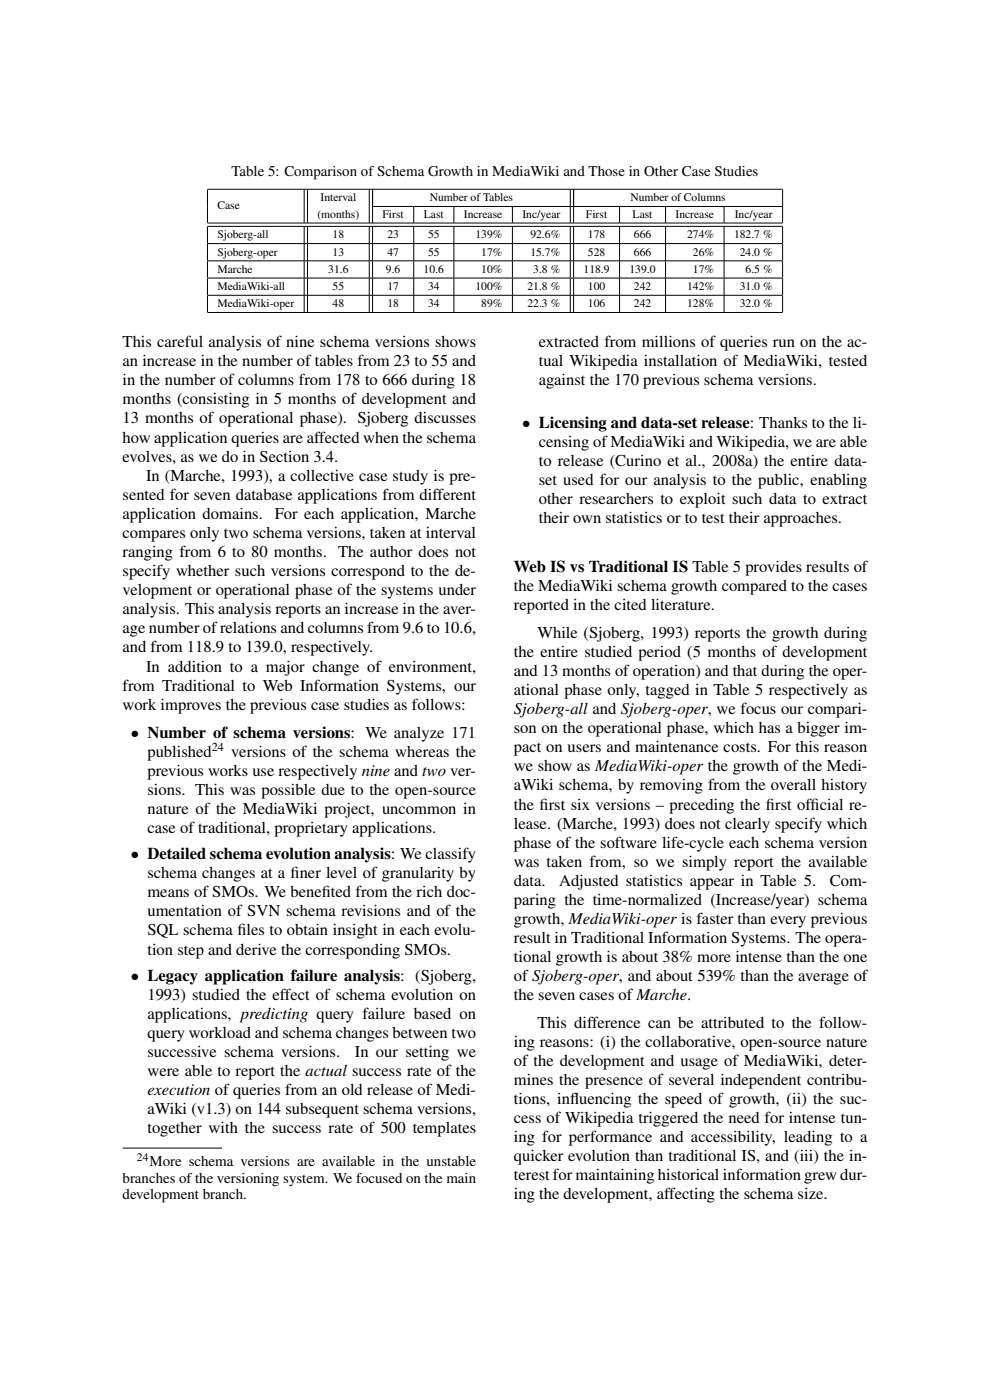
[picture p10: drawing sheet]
<svg xmlns="http://www.w3.org/2000/svg" width="210mm" height="297mm" viewBox="0 0 210 297" stroke-linecap="round" stroke-linejoin="round" font-family="sans-serif">
<defs><g id="words">
<g font-size="3.5">
<text x="26" y="73.7">This careful analysis of nine schema versions shows</text>
<text x="26" y="77.7">an increase in the number of tables from 23 to 55 and</text>
<text x="114.3" y="73.7">extracted from millions of queries run on the ac-</text>
<text x="114.3" y="77.7">tual Wikipedia installation of MediaWiki, tested</text>
<text x="26" y="81.8">in the number of columns from 178 to 666 during 18</text>
<text x="114.3" y="81.8">against the 170 previous schema versions.</text>
<text x="26" y="85.8">months (consisting in 5 months of development and</text>
<text x="26" y="89.8">13 months of operational phase). Sjoberg discusses</text>
<text x="26" y="93.9">how application queries are affected when the schema</text>
<text x="110.8" y="90.8">• Licensing and data-set release: Thanks to the li-</text>
<text x="114.3" y="94.9">censing of MediaWiki and Wikipedia, we are able</text>
<text x="26" y="97.9">evolves, as we do in Section 3.4.</text>
<text x="114.3" y="98.9">to release (Curino et al., 2008a) the entire data-</text>
<text x="26" y="106.1">sented for seven database applications from different</text>
<text x="31" y="102">In (Marche, 1993), a collective case study is pre-</text>
<text x="114.3" y="103">set used for our analysis to the public, enabling</text>
<text x="114.3" y="107">other researchers to exploit such data to extract</text>
<text x="26" y="110.1">application domains.</text>
<text x="58.3" y="110.1">For each application, Marche</text>
<text x="114.3" y="111.1">their own statistics or to test their approaches.</text>
<text x="26" y="114.1">compares only two schema versions, taken at interval</text>
<text x="26" y="118.2">ranging from 6 to 80 months. The author does not</text>
<text x="26" y="122.2">specify whether such versions correspond to the de-</text>
<text x="109" y="121.4">Web IS vs Traditional IS Table 5 provides results of</text>
<text x="109" y="125.5">the MediaWiki schema growth compared to the cases</text>
<text x="26" y="126.3">velopment or operational phase of the systems under</text>
<text x="26" y="130.3">analysis. This analysis reports an increase in the aver-</text>
<text x="109" y="129.5">reported in the cited literature.</text>
<text x="26" y="134.4">age number ofrelations and columns from 9.6 to 10.6,</text>
<text x="114" y="135.4">While (Sjoberg, 1993) reports the growth during</text>
<text x="26" y="138.4">and from 118.9 to 139.0, respectively.</text>
<text x="31" y="142.5">In addition to a major change of environment,</text>
<text x="109" y="139.4">the entire studied period (5 months of development</text>
<text x="109" y="143.4">and 13 months of operation) and that during the oper-</text>
<text x="26" y="146.5">from Traditional to Web Information Systems, our</text>
<text x="109" y="147.5">ational phase only, tagged in Table 5 respectively as</text>
<text x="26" y="150.6">work improves the previous case studies as follows:</text>
<text x="109" y="151.5">Sjoberg-all and Sjoberg-oper, we focus our compari-</text>
<text x="109" y="155.6">son on the operational phase, which has a bigger im-</text>
<text x="27.8" y="156.5">• Number of schema versions: We analyze 171</text>
<text x="31.3" y="160.6">published</text>
<text x="49.1" y="160.6">versions of the schema whereas the</text>
<text x="109" y="159.6">pact on users and maintenance costs. For this reason</text>
<text x="31.3" y="164.6">previous works use respectively nine and two ver-</text>
<text x="109" y="163.7">we show as MediaWiki-oper the growth of the Medi-</text>
<text x="109" y="167.7">aWiki schema, by removing from the overall history</text>
<text x="31.3" y="168.6">sions. This was possible due to the open-source</text>
<text x="31.3" y="172.7">nature of the MediaWiki project, uncommon in</text>
<text x="109" y="171.7">the f</text>
<text x="114.5" y="171.7">irst six versions – preceding the f</text>
<text x="162.5" y="171.7">irst off</text>
<text x="171.9" y="171.7">icial re-</text>
<text x="31.3" y="176.7">case of traditional, proprietary applications.</text>
<text x="109" y="175.8">lease. (Marche, 1993) does not clearly specify which</text>
<text x="109" y="179.8">phase of the software life-cycle each schema version</text>
<text x="27.8" y="182.3">• Detailed schema evolution analysis: We classify</text>
<text x="109" y="183.9">was taken from, so we simply report the available</text>
<text x="31.3" y="186.3">schema changes at a f</text>
<text x="31.3" y="190.4">means of SMOs. We benef</text>
<text x="61.6" y="186.3">iner level of granularity by</text>
<text x="68.2" y="190.4">ited from the rich doc-</text>
<text x="109" y="187.9">data.</text>
<text x="109" y="191.9">paring the time-normalized (Increase/year) schema</text>
<text x="118.6" y="187.9">Adjusted statistics appear in Table 5.</text>
<text x="176" y="187.9">Com-</text>
<text x="31.3" y="194.4">umentation of SVN schema revisions and of the</text>
<text x="109" y="196">growth, MediaWiki-oper is faster than every previous</text>
<text x="31.3" y="198.5">SQL schema f</text>
<text x="31.3" y="202.5">tion step and derive the corresponding SMOs.</text>
<text x="50.4" y="198.5">iles to obtain insight in each evolu-</text>
<text x="109" y="200">result in Traditional Information Systems. The opera-</text>
<text x="27.8" y="208.1">• Legacy application failure analysis: (Sjoberg,</text>
<text x="109" y="204.1">tional growth is about 38% more intense than the one</text>
<text x="109" y="208.1">of Sjoberg-oper, and about 539% than the average of</text>
<text x="31.3" y="212.1">1993) studied the effect of schema evolution on</text>
<text x="109" y="212.2">the seven cases of Marche.</text>
<text x="31.3" y="220.2">query workload and schema changes between two</text>
<text x="31.3" y="216.1">applications, predicting query failure based on</text>
<text x="114" y="218">This difference can be attributed to the follow-</text>
<text x="31.3" y="224.2">successive schema versions.</text>
<text x="75.3" y="224.2">In our setting we</text>
<text x="109" y="222.1">ing reasons: (i) the collaborative, open-source nature</text>
<text x="109" y="226.1">of the development and usage of MediaWiki, deter-</text>
<text x="31.3" y="228.3">were able to report the actual success rate of the</text>
<text x="31.3" y="232.3">execution of queries from an old release of Medi-</text>
<text x="109" y="230.1">mines the presence of several independent contribu-</text>
<text x="31.3" y="236.3">aWiki (v1.3) on 144 subsequent schema versions,</text>
<text x="109" y="234.2">tions, inf</text>
<text x="109" y="238.2">cess of Wikipedia triggered the need for intense tun-</text>
<text x="120.9" y="234.2">luencing the speed of growth, (ii) the suc-</text>
<text x="31.3" y="240.4">together with the success rate of 500 templates</text>
<text x="109" y="242.3">ing for performance and accessibility, leading to a</text>
<text x="109" y="246.3">quicker evolution than traditional IS, and (iii) the in-</text>
<text x="109" y="250.4">terest for maintaining historical information grew dur-</text>
<text x="109" y="254.4">ing the development, affecting the schema size.</text>
</g>
<g font-size="3.2">
<text x="49.1" y="37.3">Table 5: Comparison of Schema Growth in MediaWiki and Those in Other Case Studies</text>
<text x="26" y="250.9">branches of the versioning system. We focused on the main</text>
<text x="31.7" y="247.4">More schema versions are available in the unstable</text>
<text x="26" y="254.4">development branch.</text>
</g>
<text font-size="2.6" x="44.9" y="159.3">24</text>
<g font-size="2.5">
<text x="46.1" y="44.4">Case</text>
<text x="67.3" y="46.2">(months)</text>
<text x="68" y="42.7">Interval</text>
<text x="81.1" y="46.2">First</text>
<text x="89.9" y="46.2">Last</text>
<text x="91.1" y="42.7">Number of Tables</text>
<text x="98.4" y="46.2">Increase</text>
<text x="110.8" y="46.2">Inc/year</text>
<text x="124.3" y="46.2">First</text>
<text x="133.7" y="42.7">Number of Columns</text>
<text x="134.2" y="46.2">Last</text>
<text x="143.3" y="46.2">Increase</text>
<text x="155.8" y="46.2">Inc/year</text>
<text x="46.1" y="50.6">Sjoberg-all</text>
<text x="70.5" y="50.6">18</text>
<text x="82.2" y="50.6">23</text>
<text x="90.8" y="50.6">55</text>
<text x="100.8" y="50.6">139%</text>
<text x="112.5" y="50.6">92.6%</text>
<text x="124.7" y="50.6">178</text>
<text x="134.5" y="50.6">666</text>
<text x="145.7" y="50.6">274%</text>
<text x="155.7" y="50.6">182.7 %</text>
<text x="46.1" y="54.2">Sjoberg-oper</text>
<text x="46.1" y="57.9">Marche</text>
<text x="69.6" y="57.9">31.6</text>
<text x="70.5" y="54.2">13</text>
<text x="81.9" y="57.9">9.6</text>
<text x="82.2" y="54.2">47</text>
<text x="89.9" y="57.9">10.6</text>
<text x="90.8" y="54.2">55</text>
<text x="102.1" y="54.2">17%</text>
<text x="102.1" y="57.9">10%</text>
<text x="112.5" y="54.2">15.7%</text>
<text x="113.1" y="57.9">3.8 %</text>
<text x="123.8" y="57.9">118.9</text>
<text x="124.7" y="54.2">528</text>
<text x="133.5" y="57.9">139.0</text>
<text x="134.5" y="54.2">666</text>
<text x="147" y="54.2">26%</text>
<text x="147" y="57.9">17%</text>
<text x="156.9" y="54.2">24.0 %</text>
<text x="158.2" y="57.9">6.5 %</text>
<text x="46.1" y="61.5">MediaWiki-all</text>
<text x="46.1" y="65.2">MediaWiki-oper</text>
<text x="70.5" y="61.5">55</text>
<text x="70.5" y="65.2">48</text>
<text x="82.2" y="61.5">17</text>
<text x="82.2" y="65.2">18</text>
<text x="90.8" y="61.5">34</text>
<text x="90.8" y="65.2">34</text>
<text x="100.8" y="61.5">100%</text>
<text x="102.1" y="65.2">89%</text>
<text x="111.9" y="61.5">21.8 %</text>
<text x="111.9" y="65.2">22.3 %</text>
<text x="124.7" y="61.5">100</text>
<text x="124.7" y="65.2">106</text>
<text x="134.5" y="61.5">242</text>
<text x="134.5" y="65.2">242</text>
<text x="145.7" y="61.5">142%</text>
<text x="145.7" y="65.2">128%</text>
<text x="156.9" y="61.5">31.0 %</text>
<text x="156.9" y="65.2">32.0 %</text>
<text x="29.1" y="246.2">24</text>
</g>
</g></defs>
<g fill="none" stroke="#000" stroke-width=".21">
<path d="M44 40.1h122M44 40.2v7M44 47.3h122M44 48h122M44 51.7h122M44 55.3h122M44 59h122M44 48.1v3.5M44 51.7v3.6M44 55.4v3.5M44 59.1v3.5M64.5 48.1v3.5"/>
<path d="M64.5 51.7v3.6M64.5 55.4v3.5M64.5 59.1v3.5M64.5 40.2v7M65.2 40.2v7M65.2 48.1v3.5M65.2 51.7v3.6M65.2 55.4v3.5M65.2 59.1v3.5M78.3 40.2v7M78.3 48.1v3.5M78.3 51.7v3.6"/>
<path d="M78.3 55.4v3.5M78.3 59.1v3.5M79 40.2v7M79 48.1v3.5M79 51.7v3.6M79 55.4v3.5M79 59.1v3.5M79 43.8h87M87.8 43.7v3.5M87.8 48.1v3.5M87.8 51.7v3.6M87.8 55.4v3.5"/>
<path d="M87.8 59.1v3.5M96.3 43.7v3.5M96.3 48.1v3.5M96.3 51.7v3.6M96.3 55.4v3.5M96.3 59.1v3.5M108.7 43.7v3.5M108.7 48.1v3.5M108.7 51.7v3.6M108.7 55.4v3.5M108.7 59.1v3.5M121 40.2v7"/>
<path d="M121 48.1v3.5M121 51.7v3.6M121 55.4v3.5M121 59.1v3.5M121.7 40.2v7M121.7 48.1v3.5M121.7 51.7v3.6M121.7 55.4v3.5M121.7 59.1v3.5M131.4 43.7v3.5M131.4 48.1v3.5M131.4 51.7v3.6"/>
<path d="M131.4 55.4v3.5M131.4 59.1v3.5M141.2 43.7v3.5M141.2 48.1v3.5M141.2 51.7v3.6M141.2 55.4v3.5M141.2 59.1v3.5M153.6 43.7v3.5M153.6 48.1v3.5M153.6 51.7v3.6M153.6 55.4v3.5M153.6 59.1v3.5"/>
<path d="M166 40.2v7M166 48.1v3.5M166 51.7v3.6M166 55.4v3.5M166 59.1v3.5M44 62.6h122M44 66.3h122M44 62.7v3.5M64.5 62.7v3.5M65.2 62.7v3.5M78.3 62.7v3.5M79 62.7v3.5"/>
<path d="M87.8 62.7v3.5M96.3 62.7v3.5M108.7 62.7v3.5M121 62.7v3.5M121.7 62.7v3.5M131.4 62.7v3.5M141.2 62.7v3.5M153.6 62.7v3.5M166 62.7v3.5M26 243.6h21.1"/>
</g>
<use href="#words"/>
</svg>
